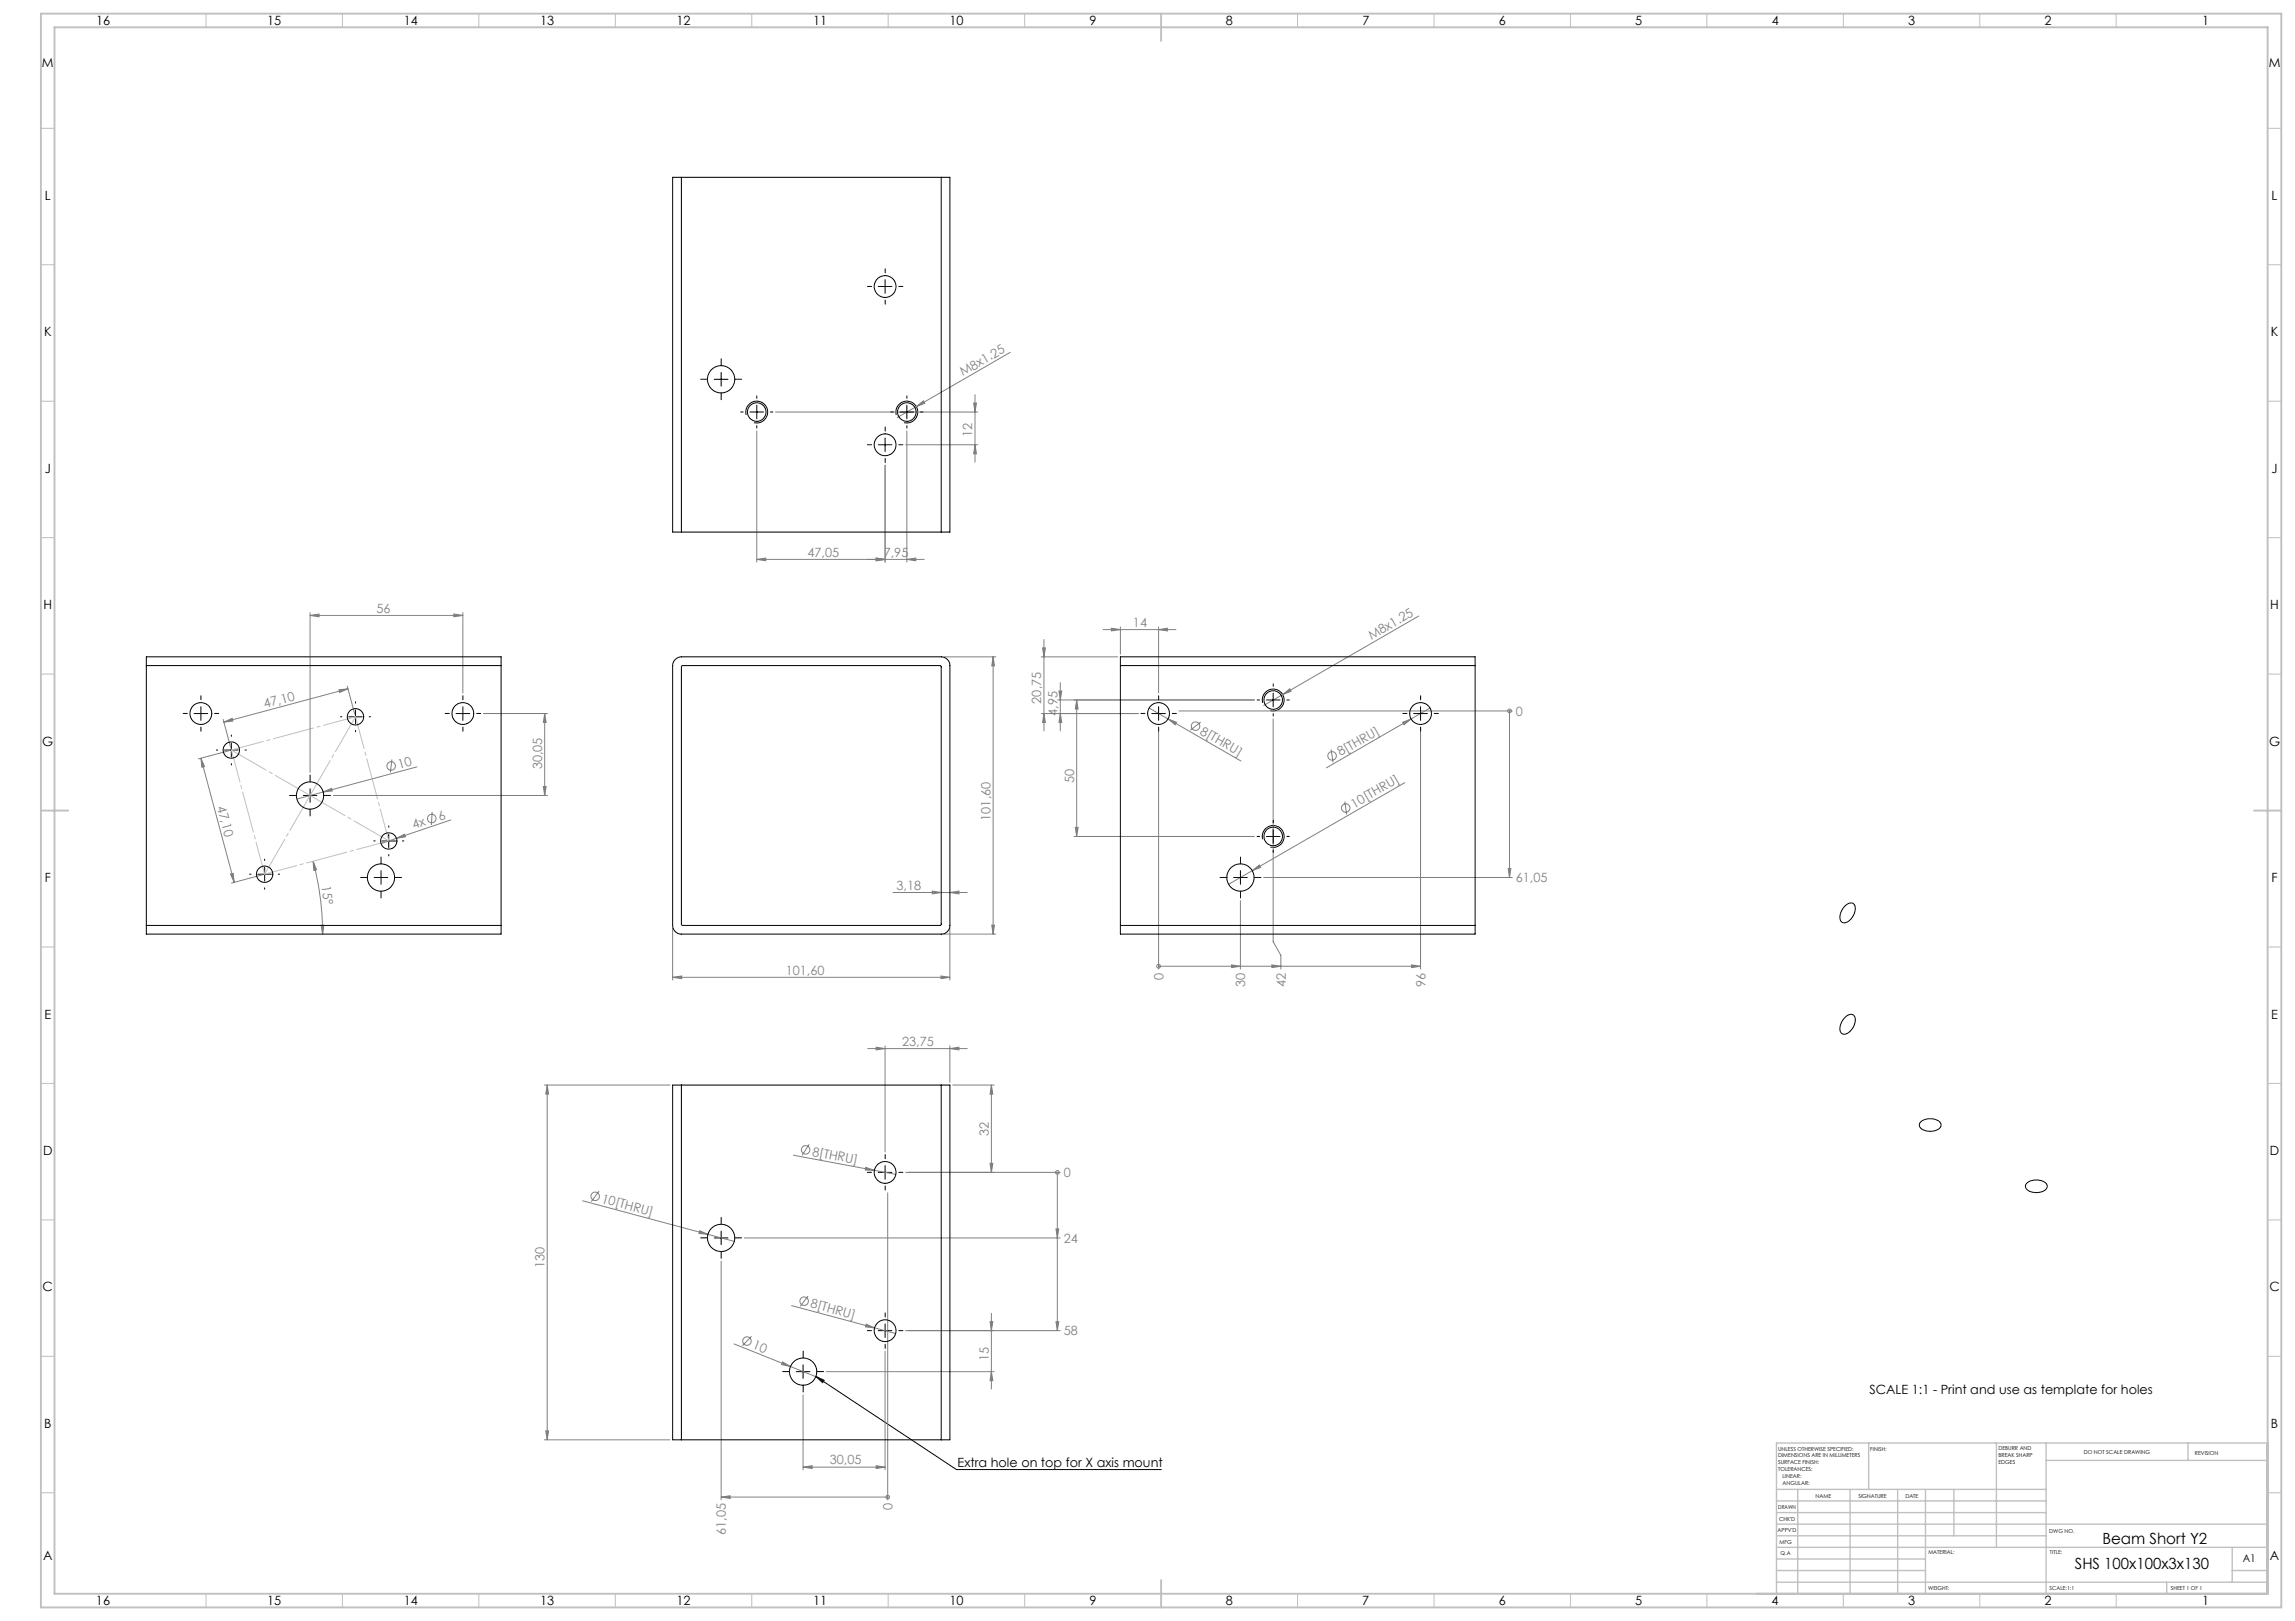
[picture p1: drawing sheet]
<svg xmlns="http://www.w3.org/2000/svg" width="841mm" height="594mm" viewBox="0 0 841 594" stroke-linecap="round" stroke-linejoin="round" font-family="sans-serif">
<defs><g id="words">
<g font-size="5.6">
<text x="770.4" y="565.8">Beam Short Y2</text>
<text x="760.4" y="574.9">SHS 100x100x3x130</text>
</g>
<g font-size="4.7">
<text x="35.2" y="9">16</text>
<text x="97.9" y="9">15</text>
<text x="147.9" y="9">14</text>
<text x="197.9" y="9">13</text>
<text x="247.9" y="9">12</text>
<text x="297.9" y="9">11</text>
<text x="347.9" y="9">10</text>
<text x="399.2" y="9">9</text>
<text x="449.2" y="9">8</text>
<text x="499.2" y="9">7</text>
<text x="549.2" y="9">6</text>
<text x="599.2" y="9">5</text>
<text x="649.2" y="9">4</text>
<text x="699.2" y="9">3</text>
<text x="749.2" y="9">2</text>
<text x="807" y="9">1</text>
<text x="15.4" y="24.7">M</text>
<text x="831.4" y="24.7">M</text>
<text x="16.5" y="73.3">L</text>
<text x="832.4" y="73.3">L</text>
<text x="16.1" y="123.3">K</text>
<text x="832.1" y="123.3">K</text>
<text x="16.4" y="173.3">J</text>
<text x="832.4" y="173.3">J</text>
<text x="15.9" y="223.3">H</text>
<text x="831.9" y="223.3">H</text>
<text x="15.5" y="273.3">G</text>
<text x="831.5" y="273.3">G</text>
<text x="16.4" y="323.3">F</text>
<text x="832.4" y="323.3">F</text>
<text x="16.3" y="373.3">E</text>
<text x="832.3" y="373.3">E</text>
<text x="15.8" y="423.3">D</text>
<text x="831.8" y="423.3">D</text>
<text x="15.6" y="473.3">C</text>
<text x="831.6" y="473.3">C</text>
<text x="685.1" y="510.8">SCALE 1:1 - Print and use as template for holes</text>
<text x="16.2" y="523.3">B</text>
<text x="832.2" y="523.3">B</text>
<text x="350.9" y="537.6">Extra hole on top for X axis mount</text>
<text x="15.8" y="571.8">A</text>
<text x="831.8" y="571.8">A</text>
<text x="35.2" y="588">16</text>
<text x="97.9" y="588">15</text>
<text x="147.9" y="588">14</text>
<text x="197.9" y="588">13</text>
<text x="247.9" y="588">12</text>
<text x="297.9" y="588">11</text>
<text x="347.9" y="588">10</text>
<text x="399.2" y="588">9</text>
<text x="449.2" y="588">8</text>
<text x="499.2" y="588">7</text>
<text x="549.2" y="588">6</text>
<text x="599.2" y="588">5</text>
<text x="649.2" y="588">4</text>
<text x="699.2" y="588">3</text>
<text x="749.2" y="588">2</text>
<text x="807" y="588">1</text>
</g>
<g font-size="4.7" fill="#808080">
<text x="352.9" y="137.9" transform="rotate(-30 352.9 137.9)">M8x1.25</text>
<text x="356.3" y="160.1" transform="rotate(-90 356.3 160.1)">12</text>
<text x="295.9" y="204">47,05</text>
<text x="323.8" y="204">7,95</text>
<text x="138" y="224.5">56</text>
<text x="415.2" y="229.7">14</text>
<text x="502.5" y="234.6" transform="rotate(-30 502.5 234.6)">M8x1.25</text>
<text x="381.6" y="257.8" transform="rotate(-90 381.6 257.8)">20,75</text>
<text x="97.1" y="259.5" transform="rotate(-15 97.1 259.5)">47,10</text>
<text x="387.6" y="262.4" transform="rotate(-90 387.6 262.4)">4,95</text>
<text x="555.5" y="262.3">0</text>
<text x="439.5" y="268.8" transform="rotate(30 439.5 268.8)">8[THRU]</text>
<text x="146.3" y="281.7" transform="rotate(-15 146.3 281.7)">10</text>
<text x="198.6" y="282" transform="rotate(-90 198.6 282)">30,05</text>
<text x="491.2" y="277.2" transform="rotate(-30 491.2 277.2)">8[THRU]</text>
<text x="393.6" y="287.1" transform="rotate(-90 393.6 287.1)">50</text>
<text x="79.5" y="295.6" transform="rotate(75 79.5 295.6)">47,10</text>
<text x="496.2" y="296.3" transform="rotate(-30 496.2 296.3)">10[THRU]</text>
<text x="151.6" y="304" transform="rotate(-19 151.6 304)">4x</text>
<text x="161.2" y="300.7" transform="rotate(-19 161.2 300.7)">6</text>
<text x="362.9" y="300.7" transform="rotate(-90 362.9 300.7)">101,60</text>
<text x="555.5" y="323.3">61,05</text>
<text x="117.8" y="324.8" transform="rotate(82 117.8 324.8)">15°</text>
<text x="328.5" y="326">3,18</text>
<text x="287.9" y="357.1">101,60</text>
<text x="426.3" y="359" transform="rotate(-90 426.3 359)">0</text>
<text x="456.3" y="361.5" transform="rotate(-90 456.3 361.5)">30</text>
<text x="471.2" y="361.5" transform="rotate(-90 471.2 361.5)">42</text>
<text x="522.3" y="361.5" transform="rotate(-90 522.3 361.5)">96</text>
<text x="330.6" y="383.2">23,75</text>
<text x="362.3" y="416.3" transform="rotate(-90 362.3 416.3)">32</text>
<text x="297.4" y="423.5" transform="rotate(11 297.4 423.5)">8[THRU]</text>
<text x="389.8" y="431.4">0</text>
<text x="220.2" y="440.7" transform="rotate(15 220.2 440.7)">10[THRU]</text>
<text x="389.8" y="455.4">24</text>
<text x="199.5" y="464.8" transform="rotate(-90 199.5 464.8)">130</text>
<text x="296.7" y="479.1" transform="rotate(15 296.7 479.1)">8[THRU]</text>
<text x="389.8" y="489.4">58</text>
<text x="275.5" y="493.9" transform="rotate(22 275.5 493.9)">10</text>
<text x="362.3" y="498.8" transform="rotate(-90 362.3 498.8)">15</text>
<text x="304.1" y="536.6">30,05</text>
<text x="327.1" y="553.5" transform="rotate(-90 327.1 553.5)">0</text>
<text x="266" y="562.5" transform="rotate(-90 266 562.5)">61,05</text>
</g>
<text font-size="3.9" x="821.9" y="572.5">A1</text>
<g font-size="2">
<text x="651.6" y="531.6">UNLESS OTHERWISE SPECIFIED:</text>
<text x="685.4" y="531.6">FINISH:</text>
<text x="732.3" y="531.5">DEBURR AND</text>
<text x="732.3" y="534">BREAK SHARP</text>
<text x="763.6" y="533">DO NOT SCALE DRAWING</text>
<text x="804.3" y="533.2">REVISION</text>
<text x="651.6" y="534.1">DIMENSIONS ARE IN MILLIMETERS</text>
<text x="651.6" y="536.6">SURFACE FINISH:</text>
<text x="651.6" y="539.1">TOLERANCES:</text>
<text x="732.3" y="536.5">EDGES</text>
<text x="653.2" y="541.6">LINEAR:</text>
<text x="653.2" y="544.1">ANGULAR:</text>
<text x="665.3" y="549">NAME</text>
<text x="681" y="548.9">SIGNATURE</text>
<text x="698.2" y="548.9">DATE</text>
<text x="651.6" y="553.1">DRAWN</text>
<text x="651.9" y="557.3">CHK'D</text>
<text x="651.4" y="561.4">APPV'D</text>
<text x="751" y="561.6">DWG NO.</text>
<text x="652.1" y="565.8">MFG</text>
<text x="652.5" y="570">Q.A</text>
<text x="706.6" y="569.5">MATERIAL:</text>
<text x="751.2" y="569.5">TITLE:</text>
<text x="706.6" y="582.5">WEIGHT:</text>
<text x="751.1" y="582.6">SCALE:1:1</text>
<text x="795.5" y="582.6">SHEET 1 OF 1</text>
</g>
</g></defs>
<g fill="none" stroke="#808080" stroke-width=".37">
<path d="M370.2 129.1l-34.4 19.9M277.3 157.9v48.1M284.2 151h74.1M332.3 157.9v48.1M335.8 149l2.6-2.1 .5 .9zM335.8 149l-7 4M356.8 147.7h1l-.5 3.3zM357.3 144.6v24.7M324.3 170.5v35.5M331.9 163h26.4M357.3 163l.5 3.3h-1zM277.3 205l3.3-.5v1z"/>
<path d="M277.3 205h61.4M321.1 204.5l3.2 .5-3.2 .5zM332.3 205l3.3-.5v1zM113.6 225.5l3.3-.5v1zM113.6 224.5v58.5M113.6 225.5h56M166.3 225l3.3 .5-3.3 .5zM169.6 224.5v29.5M382.1 237.4h1l-.5 3.3zM382.6 234.3v33.5M404.2 230.7h26.7M407.2 230.2l3.4 .5-3.4 .5z"/>
<path d="M410.6 229.7v10M424.6 230.7l3.2-.5v1zM424.6 229.7v24.3M519.9 225.7l-49.9 28.8M124.2 252.8l3.3-.4-3 1.3zM127.2 251.5l2.8 10.2M127.5 252.4l-45.5 12.2M345.9 240.7h19M363.9 240.7l.5 3.3h-1zM363.9 240.7v101.6M381.6 240.7h28M388.1 253.2h1l-.6 3.3z"/>
<path d="M388.5 250.1v17.7M394.5 256.5l.6 3.3h-1zM394.5 256.5v50M421.1 259.5l33.6 19.4M459.7 256.5h-72.1M470 254.5l2.6-2.1 .5 .9zM470 254.5l-6.9 4M524 259.5l-37.9 21.9M73.6 277.8l1.4 3.1-1 .3zM73.6 277.8l12.2 45.5M81.8 263.6l2.7 10.3M82 264.6l3.1-1.4 .2 1z"/>
<path d="M83.8 275.1l-11.1 3M143.6 278.3l-.5 4.8M177.1 261.5h23.5M199.6 261.5l.5 3.3h-1zM199.6 261.5v30M381.6 261.5h35.5M382.6 261.5l.5 3.3h-1zM388.5 261.5l.6 3.3h-1zM424.6 268v87.1M428 263.4l3.1 1.3-.5 .9zM432 260.5h122.2M440 264.6l-3.8 3"/>
<path d="M466.5 263.4v81.7l2.9 5v5M487.8 274.6l.7 4.8M514 264.7l3.1-1.3-2.6 2.2zM520.6 268v87.1M553.2 260.5v61M553.2 260.5h.1M118.4 290.2l3.1-1.3 .3 .9zM122.1 291.5h78.5M152.8 281l-44 11.8M158.4 297.6l-.3 4.7M199.1 288.2h1l-.5 3.3zM492.8 293.7l.7 4.7"/>
<path d="M514.8 286.8l-64.6 37.3M114.7 315.6l1.3 3.1-1 .2zM114.7 315.6a104.8 104.8 0 0 1 3.5 26.7M145.3 307.2l3-1.5 .3 .9zM145.3 307.2l-5.7 1.9M165.2 300.5l-19.9 6.7M393.6 306.5h66.1M394.1 303.2h1l-.6 3.3zM458.9 319l2.6-2 .5 .8zM552.7 318.2h.9l-.4 3.3zM84.5 320.3l.9-.3 .4 3.3zM96 320.6l-11.2 3"/>
<path d="M117.7 339h1l-.5 3.3zM327.2 327.1h27.2M341.6 326.5l3.3 .6-3.3 .4zM348.1 327.1l3.3-.6v1zM363.4 339h1l-.5 3.3zM454.6 330.1v25M463.1 321.5h91.1M246.5 358.1l3.3-.5v1zM246.5 340.1v19M246.5 358.1h101.6M344.8 357.6l3.3 .5-3.3 .5zM345.9 342.3h19"/>
<path d="M348.1 340.1v19M424.6 354.1h.1M424.6 354.1h96M451.3 353.6l3.3 .5-3.3 .5zM466.1 353.6l3.3 .5-3.3 .5zM517.2 353.6l3.4 .5-3.4 .5zM199.5 397.6h46M200.5 397.6l.5 3.3h-1zM200.5 397.6v130M318 384.2h36.4M321.1 383.7l3.2 .5-3.2 .5zM324.3 383.3v38.8"/>
<path d="M348.1 384.2l3.3-.5v1zM348.1 383.3v13.3M349.1 397.6h15.2M363.3 397.6l.5 3.3h-1zM363.3 397.6v32M296.5 419.3l-2.6 4.1M219.5 436.4l-2.8 3.9M290.8 423.3l29.6 5.6M317.3 427.8l3.1 1.1-3.3-.1zM320.4 428.9l7.9 1.4M325.3 437.1v112.5M331.9 429.6h56.6"/>
<path d="M362.8 426.3h1l-.5 3.3zM387.5 429.6v58M387.5 429.6h.1M213.5 440l55.6 14.9M256.4 451l3 1.3-3.3-.3zM272.8 453.6h115.7M387 450.3h1l-.5 3.3zM264.3 462.1v87.5M290.1 478.4l30.4 8.2M296.1 474.9l-2.9 3.8M269 492.5l29.9 12M275.4 489.7l-3.3 3.4"/>
<path d="M286.8 499.1l2.9 1.7-3.3-.8zM317.4 485.2l3.1 1.4-3.3-.4zM320.5 486.6l7.7 2.1M324.3 495.1v43.5M331.9 487.6h56.6M362.8 484.3h1l-.5 3.3zM363.3 481.3v27.7M387 484.3h1l-.5 3.3zM294.3 511.1v27.5M302.8 502.6h61.5M363.3 502.6l.5 3.3h-1zM199.5 527.6h46"/>
<path d="M200 524.3h1l-.5 3.3zM294.3 537.6l3.3-.5v1zM294.3 537.6h30M321.1 537.1l3.2 .5-3.2 .5zM264.3 548.6h61M264.3 548.6l3.2-.5v1zM325.3 548.6h.1"/>
<circle cx="438.1" cy="266.1" r="1.55"/>
<circle cx="488.1" cy="277" r="1.55"/>
<circle cx="553.1" cy="260.5" r=".68"/>
<circle cx="143.3" cy="280.7" r="1.56"/>
<circle cx="158.2" cy="299.9" r="1.56"/>
<circle cx="493.1" cy="296.1" r="1.56"/>
<circle cx="424.6" cy="354.1" r=".69"/>
<circle cx="218.1" cy="438.4" r="1.55"/>
<circle cx="295.2" cy="421.4" r="1.56"/>
<circle cx="387.5" cy="429.6" r=".68"/>
<circle cx="294.7" cy="476.8" r="1.56"/>
<circle cx="273.7" cy="491.4" r="1.56"/>
<circle cx="325.3" cy="548.6" r=".68"/>
</g>
<g fill="none" stroke="#000" stroke-width=".37">
<path d="M321.8 105h5M324.3 102.5v5M261.8 139h5M264.3 136.5v5M273.4 152a4 4 0 0 1 3.6-5 4 4 0 0 1 4.3 4.3 4 4 0 0 1-5 3.6M274.8 151h5M277.3 148.5v5M328.4 152a4 4 0 0 1 3.6-5 4 4 0 0 1 4.3 4.3 4 4 0 0 1-5 3.6M329.8 151h5M332.3 148.5v5M321.8 163h5M324.3 160.5v5"/>
<path d="M73.6 259v5M169.6 259v5M424.6 259v5M462.7 257.6a4 4 0 0 1 3.5-5.1 4 4 0 0 1 4.4 4.4 4 4 0 0 1-5.1 3.5M464.1 256.5h5M466.5 254v5M520.6 259v5M71.1 261.5h5M82.3 274.8h5M84.8 272.4v4.9M127.8 262.7h5M130.3 260.2v5"/>
<path d="M167.1 261.5h5M422.1 261.5h5M518.1 261.5h5M111.1 291.5h5M113.6 289v5M97 317.8v5.1M139.6 319v5.1M139.9 308.2h5.1M142.5 305.7v4.9M454.6 319v5.1M462.7 307.5a4 4 0 0 1 3.5-5 4 4 0 0 1 4.4 4.4 4 4 0 0 1-5.1 3.5M464.1 306.5h5"/>
<path d="M466.5 304v5M94.5 320.4h4.9M137.1 321.5h5M452 321.5h5.1M676.1 332a2.16 2.16 0 0 1 3.5-.3 5.3 5.3 0 0 1-3.9 6.5 2.19 2.19 0 0 1-1.3-3.3l.6-1.5zM676.1 372.8a2.16 2.16 0 0 1 3.5-.3 5.2 5.2 0 0 1-4.1 6.5 2.65 2.65 0 0 1-.8-4zM703.8 411.2a5.3 5.3 0 0 1 7.4 .6 2.7 2.7 0 0 1-3 2.7 4 4 0 0 1-4.9-2.3zM321.8 429.6h5M324.3 427.1v5M742.6 433.7a5.3 5.3 0 0 1 7.5 .5 2.6 2.6 0 0 1-3 2.7 3.9 3.9 0 0 1-4.9-2.2zM261.8 453.6h5M264.3 451.1v5"/>
<path d="M321.8 487.6h5M324.3 485.1v5M291.8 502.6h5M294.3 500.1v5M299 504.4l3 1.4-.6 .9zM299 504.4l51.5 34.1h75.1"/>
</g>
<g fill="none" stroke="#000" stroke-width=".37" stroke-dasharray="15.2 1.3 1.3 1.3">
<path d="M324.4 100v-1.5M319.4 105h-1.5M324.4 110v1.5M329.4 105h1.5M259.3 139h-2.5M264.3 134v-2.5M269.3 139h2.5M264.3 144v2.5M272.3 151h-.9M277.3 146v-.9M277.3 156v.9M282.3 151h.9"/>
<path d="M324.4 158v-1.5M327.3 151h-.9M332.3 146v-.9M332.3 156v.9M337.3 151h.9M319.4 163h-1.5M324.4 168v1.5M329.4 163h1.5M73.6 256.4v-1.5M130.3 257.6v-.5M169.6 256.4v-1.5M424.6 256.4v-1.5"/>
<path d="M461.6 256.5h-.9M466.6 251.5v-.9M471.6 256.5h.9M520.6 256.4v-1.5M68.6 261.4h-1.5M73.6 266.4v1.5M78.6 261.4h1.5M79.8 274.8h-.5M84.8 269.8v-.5M84.8 279.8v.5M89.8 274.8h.5M125.3 262.6h-.5"/>
<path d="M130.3 267.6v.5M135.3 262.6h.5M164.6 261.4h-1.5M169.6 266.4v1.5M174.6 261.4h1.5M419.6 261.4h-1.5M424.6 266.4v1.5M429.6 261.4h1.5M466.6 261.5v.9M515.6 261.4h-1.5M520.6 266.4v1.5M525.6 261.4h1.5"/>
<path d="M108.6 291.5h-2.5M113.6 286.5v-2.5M113.6 296.5v2.5M118.6 291.5h2.5M97 315.3v-.5M137.5 308.1h-.5M139.6 316.5v-2.5M142.5 303.1v-.5M142.5 313.1v.5M147.5 308.1h.5M454.6 316.5v-2.5M461.6 306.5h-.9"/>
<path d="M466.6 301.5v-.9M466.6 311.5v.9M471.6 306.5h.9M92 320.3h-.5M97 325.3v.5M102 320.3h.5M134.6 321.5h-2.5M139.6 326.5v2.5M144.6 321.5h2.5M449.6 321.5h-2.5M454.6 326.5v2.5M459.6 321.5h2.5"/>
<path d="M319.4 429.6h-1.5M324.4 424.6v-1.5M324.4 434.6v1.5M329.4 429.6h1.5M259.3 453.6h-2.5M264.3 448.6v-2.5M264.3 458.6v2.5M269.3 453.6h2.5M294.3 497.6v-2.5M319.4 487.6h-1.5M324.4 482.6v-1.5M324.4 492.6v1.5"/>
<path d="M329.4 487.6h1.5M289.3 502.6h-2.5M294.3 507.6v2.5M299.3 502.6h2.5"/>
</g>
<path d="M84.8 274.8l12.2 45.5M130.3 262.6l-45.5 12.2M142.5 308.1l-12.2-45.5M97 320.3l45.5-12.2" fill="none" stroke="#c0c0c0" stroke-width=".37" stroke-dasharray="15.2 1.3 1.3 1.3" stroke-dashoffset="3.1"/>
<path d="M84.8 274.8l28.8 16.7M113.6 291.5l28.9 16.6M113.6 291.5l16.7-28.9M97 320.3l16.6-28.8" fill="none" stroke="#c0c0c0" stroke-width=".37" stroke-dasharray="15.2 1.3 1.3 1.3" stroke-dashoffset=".5"/>
<g fill="none" stroke="#c0c0c0" stroke-width=".37">
<path d="M75.5 5v5M125.5 5v5M175.5 5v5M225.5 5v5M275.5 5v5M325.5 5v5M375.5 5v5M475.5 5v5M525.5 5v5M575.5 5v5M625.5 5v5M675.5 5v5"/>
<path d="M725.5 5v5M775.5 5v5M15 47h5M831 47h5M15 97h5M831 97h5M15 147h5M831 147h5M15 197h5M831 197h5M15 247h5M831 247h5"/>
<path d="M15 347h5M831 347h5M15 397h5M831 397h5M15 447h5M831 447h5M15 497h5M831 497h5M15 547h5M831 547h5M75.5 584v5M125.5 584v5"/>
<path d="M175.5 584v5M225.5 584v5M275.5 584v5M325.5 584v5M375.5 584v5M475.5 584v5M525.5 584v5M575.5 584v5M625.5 584v5M675.5 584v5M725.5 584v5M775.5 584v5"/>
</g>
<g fill="none" stroke="#c0c0c0" stroke-width=".5">
<path d="M684.8 528.8v17M731.6 528.8v38.2M749.8 528.8v55.2M749.8 535.2h81.2M801.8 528.8v6.4M831 528.8h-180v55.2M651 545.8h98.8M651 558.5h180M651 554.3h98.8M651 550h98.8M658.8 545.8v38.2M678 545.8v38.2"/>
<path d="M695.4 545.8v38.2M705.6 545.8v38.2M716 545.8v17M651 579.8h180M651 562.8h98.8M651 575.5h54.6M651 571.3h54.6M651 567h180M794 579.8v4.2M818 575.5h13M818 567v12.8"/>
</g>
<path d="M15 5h821v584h-821zM20 10h811v574h-811zM425.5 5v10M15 297h10M826 297h10M425.5 579v10" fill="none" stroke="#c0c0c0" stroke-width=".7"/>
<path d="M299 504.4l3 1.4-.6 .9z" fill="#000"/>
<g fill="#808080">
<path d="M286.8 499.1l2.9 1.7-3.3-.8z"/>
<path d="M256.4 451l3 1.3-3.3-.3z"/>
<path d="M317.4 485.2l3.1 1.4-3.3-.4z"/>
<path d="M317.3 427.8l3.1 1.1-3.3-.1z"/>
<path d="M118.4 290.2l3.1-1.3 .3 .9z"/>
<path d="M145.3 307.2l3-1.5 .3 .9z"/>
<path d="M458.9 319l2.6-2 .5 .8z"/>
<path d="M470 254.5l2.6-2.1 .5 .9z"/>
<path d="M514 264.7l3.1-1.3-2.6 2.2z"/>
<path d="M335.8 149l2.6-2.1 .5 .9z"/>
<path d="M428 263.4l3.1 1.3-.5 .9z"/>
<path d="M117.7 339h1l-.5 3.3zM114.7 315.6l1.3 3.1-1 .2z"/>
<path d="M387 484.3h1l-.5 3.3zM387 450.3h1l-.5 3.3zM552.7 318.2h.9l-.4 3.3z"/>
<path d="M124.2 252.8l3.3-.4-3 1.3zM82 264.6l3.1-1.4 .2 1z"/>
<path d="M264.3 548.6l3.2-.5v1zM517.2 353.6l3.4 .5-3.4 .5zM451.3 353.6l3.3 .5-3.3 .5zM466.1 353.6l3.3 .5-3.3 .5z"/>
<path d="M73.6 277.8l1.4 3.1-1 .3zM84.5 320.3l.9-.3 .4 3.3z"/>
<path d="M348.1 384.2l3.3-.5v1zM321.1 383.7l3.2 .5-3.2 .5zM321.1 537.1l3.2 .5-3.2 .5zM294.3 537.6l3.3-.5v1zM321.1 204.5l3.2 .5-3.2 .5zM277.3 205l3.3-.5v1z"/>
<path d="M321.1 204.5l3.2 .5-3.2 .5zM332.3 205l3.3-.5v1zM113.6 225.5l3.3-.5v1zM166.3 225l3.3 .5-3.3 .5zM407.2 230.2l3.4 .5-3.4 .5zM424.6 230.7l3.2-.5v1z"/>
<path d="M246.5 358.1l3.3-.5v1zM344.8 357.6l3.3 .5-3.3 .5zM341.6 326.5l3.3 .6-3.3 .4zM348.1 327.1l3.3-.6v1z"/>
<path d="M363.4 339h1l-.5 3.3zM363.9 240.7l.5 3.3h-1zM362.8 426.3h1l-.5 3.3zM363.3 397.6l.5 3.3h-1zM199.1 288.2h1l-.5 3.3zM199.6 261.5l.5 3.3h-1zM382.6 261.5l.5 3.3h-1zM382.1 237.4h1l-.5 3.3zM388.5 261.5l.6 3.3h-1zM388.1 253.2h1l-.6 3.3z"/>
<path d="M200.5 397.6l.5 3.3h-1zM200 524.3h1l-.5 3.3zM362.8 484.3h1l-.5 3.3zM363.3 502.6l.5 3.3h-1zM356.8 147.7h1l-.5 3.3zM357.3 163l.5 3.3h-1zM394.5 256.5l.6 3.3h-1zM394.1 303.2h1l-.6 3.3z"/>
</g>
<g fill="none" stroke="#000" stroke-width=".37">
<path d="M249.7 65h-3.2v130h3.2M249.7 65v130M249.7 65h95.2M344.9 65h3.2v130h-3.2M344.9 65v130M249.7 195h95.2M53.6 243.9v-3.2h130v3.2M53.6 243.9h130M53.6 243.9v95.2M183.6 243.9v95.2M247.4 241.6l1.1-.7 1.2-.2h95.2a3.2 3.2 0 0 1 3.2 3.2v95.2a3.1 3.1 0 0 1-3.2 3.2h-95.2a3.2 3.2 0 0 1-3.2-3.2v-95.2l.2-1.2zM249.9 244l94.6-.1 .3 .2 .1 94.6-.2 .3-94.6 .1-.3-.2-.1-94.6z"/>
<path d="M410.6 243.9v-3.2h130v3.2M410.6 243.9h130M410.6 243.9v95.2M540.6 243.9v95.2M53.6 339.1v3.2h130v-3.2M53.6 339.1h130M410.6 339.1v3.2h130v-3.2M410.6 339.1h130M249.7 397.6h-3.2v130h3.2M249.7 397.6v130M249.7 397.6h95.2M344.9 397.6h3.2v130h-3.2"/>
<path d="M344.9 397.6v130M249.7 527.6h95.2"/>
<circle cx="324.4" cy="105" r="4"/>
<circle cx="264.2" cy="139" r="5"/>
<circle cx="277.3" cy="151" r="3.4"/>
<circle cx="332.3" cy="151" r="3.4"/>
<circle cx="324.4" cy="163" r="4"/>
<circle cx="466.6" cy="256.5" r="3.4"/>
<circle cx="73.6" cy="261.5" r="4"/>
<circle cx="84.8" cy="274.9" r="3"/>
<circle cx="130.3" cy="262.7" r="3"/>
<circle cx="169.6" cy="261.4" r="4"/>
<circle cx="424.5" cy="261.5" r="4"/>
<circle cx="520.6" cy="261.4" r="4"/>
<circle cx="113.6" cy="291.5" r="5"/>
<circle cx="142.5" cy="308.2" r="3"/>
<circle cx="466.6" cy="306.5" r="3.4"/>
<circle cx="97" cy="320.3" r="3"/>
<circle cx="139.6" cy="321.6" r="5"/>
<circle cx="454.6" cy="321.6" r="5"/>
<circle cx="324.4" cy="429.6" r="4"/>
<circle cx="264.2" cy="453.6" r="5"/>
<circle cx="324.4" cy="487.6" r="4"/>
<circle cx="294.3" cy="502.6" r="5"/>
</g>
<use href="#words"/>
</svg>
